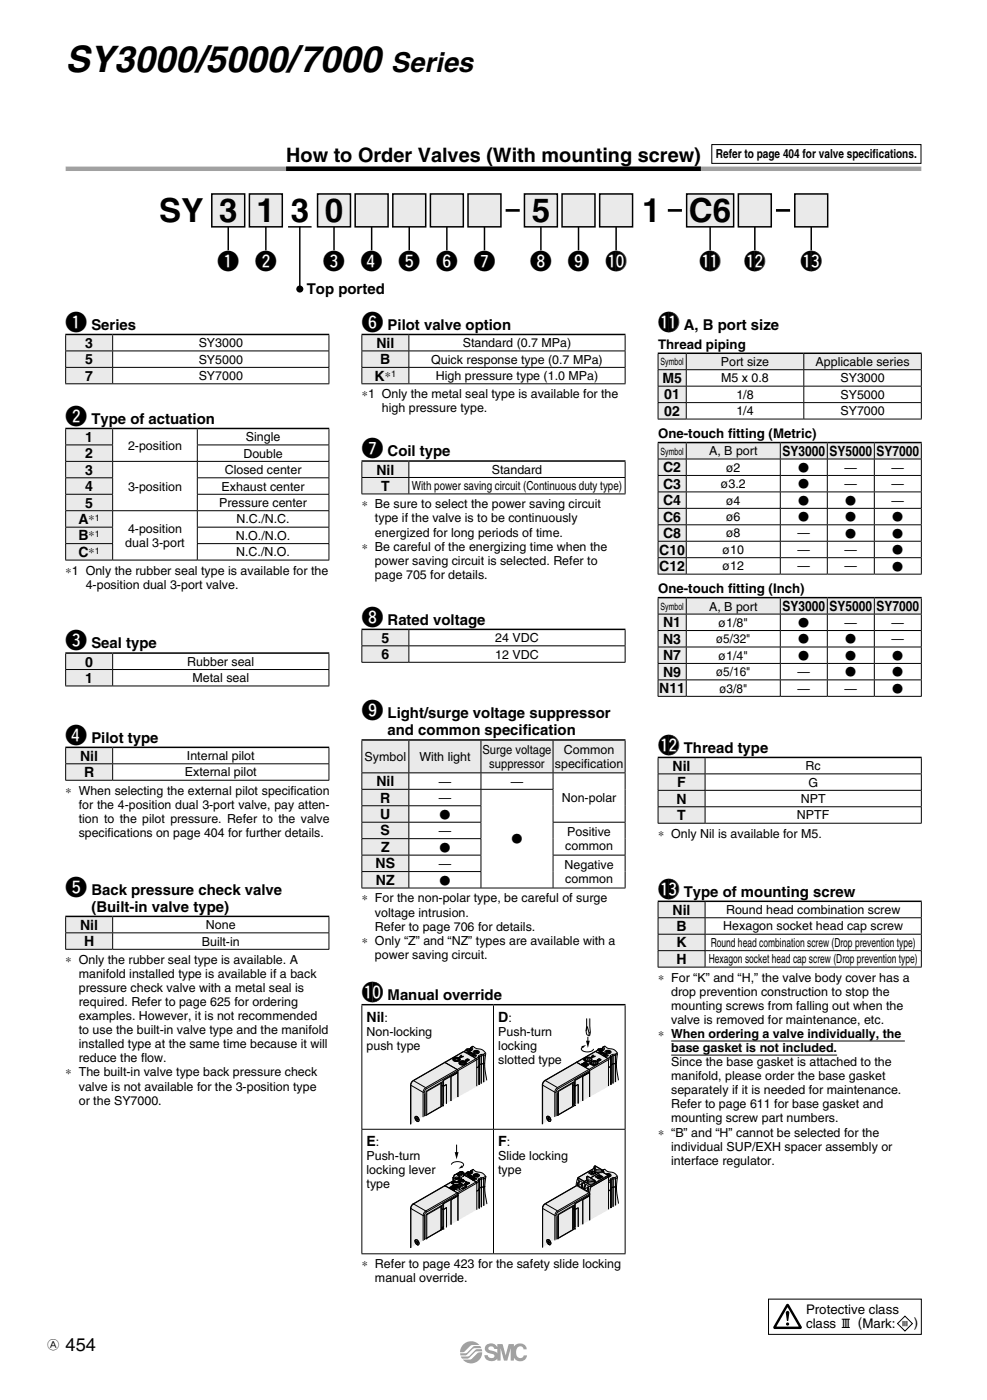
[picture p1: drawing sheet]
<svg xmlns="http://www.w3.org/2000/svg" width="148mm" height="210mm" viewBox="0 0 148 210" stroke-linecap="round" stroke-linejoin="round" font-family="sans-serif">
<defs><g id="words">
<text font-size="5.5" x="9.8" y="10.8">SY3000/5000/7000</text>
<g font-size="5">
<text x="23.9" y="33.3">SY</text>
<text x="32.8" y="33.3">3</text>
<text x="38.5" y="33.3">1</text>
<text x="43.6" y="33.3">3</text>
<text x="48.7" y="33.3">0</text>
<text x="79.8" y="33.3">5</text>
<text x="96.3" y="33.3">1</text>
<text x="103.3" y="33.3">C6</text>
</g>
<text font-size="4.1" x="58.6" y="10.8">Series</text>
<g font-size="3.2">
<text x="32.6" y="40.3">q</text>
<text x="38.2" y="40.3">w</text>
<text x="48.5" y="40.3">e</text>
<text x="54.1" y="40.3">r</text>
<text x="59.8" y="40.3">t</text>
<text x="65.4" y="40.3">y</text>
<text x="71" y="40.3">u</text>
<text x="79.5" y="40.3">i</text>
<text x="85.1" y="40.3">o</text>
<text x="90.8" y="40.3">!0</text>
<text x="104.9" y="40.3">!1 !2</text>
<text x="120" y="40.3">!3</text>
<text x="9.8" y="49.5">q</text>
<text x="54.3" y="49.5">y</text>
<text x="98.7" y="49.5">!1</text>
<text x="9.8" y="63.6">w</text>
<text x="54.3" y="68.5">u</text>
<text x="54.3" y="93.7">i</text>
<text x="9.8" y="97.3">e</text>
<text x="54.3" y="107.8">o</text>
<text x="9.8" y="111.4">r</text>
<text x="98.7" y="112.9">!2</text>
<text x="9.8" y="134.3">t</text>
<text x="98.7" y="134.5">!3</text>
<text x="54.3" y="150">!0</text>
</g>
<text font-size="3" x="42.9" y="24.2">How to Order Valves (With mounting screw)</text>
<text font-size="2.7" x="9.8" y="202.6">454</text>
<g font-size="2.2">
<text x="46" y="44.2">Top ported</text>
<text x="13.7" y="49.5">Series</text>
<text x="58.1" y="49.5">Pilot valve option</text>
<text x="102.5" y="49.5">A, B port size</text>
<text x="13.7" y="63.6">Type of actuation</text>
<text x="58.1" y="68.5">Coil type</text>
<text x="58.1" y="93.7">Rated voltage</text>
<text x="13.7" y="97.3">Seal type</text>
<text x="58.1" y="107.8">Light/surge voltage suppressor</text>
<text x="13.7" y="111.4">Pilot type</text>
<text x="58.1" y="110.3">and common specif</text>
<text x="78.4" y="110.3">ication</text>
<text x="102.5" y="112.9">Thread type</text>
<text x="13.7" y="134.3">Back pressure check valve</text>
<text x="13.7" y="136.8">(Built-in valve type)</text>
<text x="102.5" y="134.5">Type of mounting screw</text>
<text x="58.1" y="150">Manual override</text>
</g>
<g font-size="2.1">
<text x="12.8" y="52.2">3</text>
<text x="56.4" y="52.2">Nil</text>
<text x="12.8" y="54.6">5</text>
<text x="12.8" y="57.1">7</text>
<text x="56.2" y="57.1">K</text>
<text x="57" y="54.6">B</text>
<text x="99.3" y="57.5">M5</text>
<text x="99.6" y="59.9">01</text>
<text x="99.6" y="62.4">02</text>
<text x="12.8" y="66.3">1</text>
<text x="12.8" y="68.7">2</text>
<text x="12.8" y="71.2">3</text>
<text x="56.4" y="71.2">Nil</text>
<text x="99.4" y="70.8">C2</text>
<text x="117.3" y="68.4">SY3000 SY5000 SY7000</text>
<text x="12.8" y="73.7">4</text>
<text x="12.8" y="76.1">5</text>
<text x="57.1" y="73.6">T</text>
<text x="99.4" y="73.3">C3</text>
<text x="99.4" y="75.8">C4</text>
<text x="11.8" y="78.6">A</text>
<text x="11.8" y="81.1">B</text>
<text x="11.8" y="83.5">C</text>
<text x="98.9" y="83.2">C10</text>
<text x="99.4" y="78.2">C6</text>
<text x="99.4" y="80.7">C8</text>
<text x="98.9" y="85.6">C12</text>
<text x="99.4" y="94.1">N1</text>
<text x="117.3" y="91.7">SY3000 SY5000 SY7000</text>
<text x="12.8" y="100">0</text>
<text x="57.2" y="96.4">5</text>
<text x="57.2" y="98.9">6</text>
<text x="99.4" y="96.6">N3</text>
<text x="99.4" y="99">N7</text>
<text x="99.4" y="101.5">N9</text>
<text x="12.8" y="102.4">1</text>
<text x="98.9" y="104">N11</text>
<text x="12" y="114.1">Nil</text>
<text x="12.6" y="116.6">R</text>
<text x="56.4" y="117.9">Nil</text>
<text x="100.8" y="115.6">Nil</text>
<text x="101.6" y="118.1">F</text>
<text x="57" y="120.4">R</text>
<text x="57" y="122.9">U</text>
<text x="57.1" y="125.3">S</text>
<text x="101.4" y="120.5">N</text>
<text x="101.6" y="123">T</text>
<text x="56.3" y="130.3">NS</text>
<text x="57.1" y="127.8">Z</text>
<text x="56.4" y="132.7">NZ</text>
<text x="100.8" y="137.2">Nil</text>
<text x="12" y="139.5">Nil</text>
<text x="12.6" y="141.9">H</text>
<text x="101.4" y="139.7">B</text>
<text x="101.4" y="142.1">K</text>
<text x="101.4" y="144.6">H</text>
<text x="55" y="153.2">Nil</text>
<text x="74.7" y="153.2">D</text>
<text x="55" y="171.9">E</text>
<text x="74.7" y="171.9">F</text>
</g>
<g font-size="2">
<text x="98.7" y="52.3">Thread piping</text>
<text x="98.7" y="65.7">One-touch f</text>
<text x="109.2" y="65.7">itting (Metric)</text>
<text x="98.7" y="88.9">One-touch f</text>
<text x="109.2" y="88.9">itting (Inch)</text>
<text x="120.9" y="197.1">Protective class</text>
<text x="120.9" y="199.2">class # (Mark:</text>
<text x="137.1" y="199.1">)</text>
</g>
<g font-size="1.9">
<text x="107.3" y="23.7">Refer to page 404 for valve specif</text>
<text x="130.9" y="23.7">ications.</text>
<text x="29.8" y="52.1">SY3000</text>
<text x="69.4" y="52.1">Standard (0.7 MPa)</text>
<text x="29.8" y="54.5">SY5000</text>
<text x="29.8" y="57">SY7000</text>
<text x="54.3" y="59.7">*1 Only the metal seal type is available for the</text>
<text x="57.7" y="56.8">*</text>
<text x="64.7" y="54.5">Quick response type (0.7 MPa)</text>
<text x="65.3" y="57">High pressure type (1.0 MPa)</text>
<text x="108.1" y="54.9">Port size</text>
<text x="108.1" y="57.4">M5 x 0.8</text>
<text x="110.4" y="59.8">1/8</text>
<text x="122.3" y="54.9">Applicable series</text>
<text x="126" y="57.4">SY3000</text>
<text x="126" y="59.8">SY5000</text>
<text x="57.3" y="61.9">high pressure type.</text>
<text x="110.4" y="62.3">1/4</text>
<text x="126" y="62.3">SY7000</text>
<text x="19.2" y="67.4">2-position</text>
<text x="33.7" y="71.1">Closed center</text>
<text x="36.5" y="68.6">Double</text>
<text x="36.9" y="66.2">Single</text>
<text x="73.7" y="71.1">Standard</text>
<text x="106.3" y="68.3">A, B port</text>
<text x="108.9" y="70.8">ø2</text>
<text x="119.8" y="70.8">V</text>
<text x="126.6" y="70.8">—</text>
<text x="133.7" y="70.8">—</text>
<text x="19.2" y="73.6">3-position</text>
<text x="32.9" y="76">Pressure center</text>
<text x="33.2" y="73.6">Exhaust center</text>
<text x="54.3" y="76.3">* Be sure to select the power saving circuit</text>
<text x="61.8" y="73.5">With power saving circuit (Continuous duty type)</text>
<text x="108.1" y="73.2">ø3.2</text>
<text x="108.9" y="75.7">ø4</text>
<text x="119.8" y="73.3">V</text>
<text x="119.8" y="75.7">V</text>
<text x="126.6" y="73.2">—</text>
<text x="126.8" y="75.7">V</text>
<text x="133.7" y="73.2">—</text>
<text x="133.7" y="75.7">—</text>
<text x="13.3" y="78.3">*</text>
<text x="13.3" y="80.8">*</text>
<text x="13.3" y="83.2">*</text>
<text x="18.8" y="82">dual 3-port</text>
<text x="19.2" y="79.9">4-position</text>
<text x="35.4" y="81">N.O./N.O.</text>
<text x="35.4" y="83.4">N.C./N.O.</text>
<text x="35.5" y="78.5">N.C./N.C.</text>
<text x="54.3" y="82.6">* Be careful of the energizing time when the</text>
<text x="56.2" y="78.4">type if the valve is to be continuously</text>
<text x="56.2" y="80.5">energized for long periods of time.</text>
<text x="108.3" y="83.1">ø10</text>
<text x="108.9" y="78.2">ø6</text>
<text x="108.9" y="80.6">ø8</text>
<text x="119.6" y="80.6">—</text>
<text x="119.6" y="83.1">—</text>
<text x="119.8" y="78.2">V</text>
<text x="126.6" y="83.1">—</text>
<text x="126.8" y="78.2">V</text>
<text x="126.8" y="80.7">V</text>
<text x="133.9" y="78.2">V</text>
<text x="133.9" y="80.7">V</text>
<text x="133.9" y="83.1">V</text>
<text x="9.8" y="86.2">*1 Only the rubber seal type is available for the</text>
<text x="12.9" y="88.3">4-position dual 3-port valve.</text>
<text x="56.2" y="84.7">power saving circuit is selected. Refer to</text>
<text x="56.2" y="86.8">page 705 for details.</text>
<text x="108.3" y="85.6">ø12</text>
<text x="119.6" y="85.6">—</text>
<text x="126.6" y="85.6">—</text>
<text x="133.9" y="85.6">V</text>
<text x="106.3" y="91.6">A, B port</text>
<text x="107.8" y="94">ø1/8&quot;</text>
<text x="119.8" y="94.1">V</text>
<text x="126.6" y="94">—</text>
<text x="133.7" y="94">—</text>
<text x="28.1" y="99.9">Rubber seal</text>
<text x="74.3" y="96.3">24 VDC</text>
<text x="74.3" y="98.8">12 VDC</text>
<text x="107.4" y="96.5">ø5/32&quot;</text>
<text x="107.4" y="101.4">ø5/16&quot;</text>
<text x="107.8" y="99">ø1/4&quot;</text>
<text x="119.6" y="101.4">—</text>
<text x="119.8" y="99">V</text>
<text x="119.8" y="96.5">V</text>
<text x="126.8" y="99">V</text>
<text x="126.8" y="101.5">V</text>
<text x="126.8" y="96.5">V</text>
<text x="133.7" y="96.5">—</text>
<text x="133.9" y="99">V</text>
<text x="133.9" y="101.5">V</text>
<text x="28.9" y="102.3">Metal seal</text>
<text x="107.9" y="103.9">ø3/8&quot;</text>
<text x="119.6" y="103.9">—</text>
<text x="126.6" y="103.9">—</text>
<text x="133.9" y="103.9">V</text>
<text x="72.3" y="113.1">Surge voltage</text>
<text x="84.6" y="113.1">Common</text>
<text x="9.8" y="119.2">* When selecting the external pilot specif</text>
<text x="27.7" y="116.5">External pilot</text>
<text x="28" y="114">Internal pilot</text>
<text x="43.6" y="119.2">ication</text>
<text x="54.7" y="114.2">Symbol</text>
<text x="62.9" y="114.2">With light</text>
<text x="65.8" y="117.8">—</text>
<text x="73.4" y="115.2">suppressor</text>
<text x="76.6" y="117.8">—</text>
<text x="83.2" y="115.2">specif</text>
<text x="87.6" y="115.2">ication</text>
<text x="120.8" y="115.5">Rc</text>
<text x="121.2" y="118">G</text>
<text x="11.8" y="121.3">for the 4-position dual 3-port valve, pay atten-</text>
<text x="11.8" y="123.4">tion to the pilot pressure. Refer to the valve</text>
<text x="11.8" y="125.5">specif</text>
<text x="16.1" y="125.5">ications on page 404 for further details.</text>
<text x="65.8" y="120.3">—</text>
<text x="65.8" y="125.2">—</text>
<text x="65.9" y="122.8">V</text>
<text x="84.2" y="120.3">Non-polar</text>
<text x="85.1" y="125.4">Positive</text>
<text x="98.7" y="125.7">* Only Nil is available for M5.</text>
<text x="119.5" y="122.9">NPTF</text>
<text x="120.1" y="120.5">NPT</text>
<text x="65.8" y="130.2">—</text>
<text x="65.9" y="127.7">V</text>
<text x="76.7" y="126.5">V</text>
<text x="84.7" y="130.3">Negative</text>
<text x="84.8" y="127.5">common</text>
<text x="54.3" y="135.4">* For the non-polar type, be careful of surge</text>
<text x="56.2" y="137.5">voltage intrusion.</text>
<text x="65.9" y="132.7">V</text>
<text x="84.8" y="132.5">common</text>
<text x="108.9" y="137.1">Round head combination screw</text>
<text x="30.3" y="141.8">Built-in</text>
<text x="30.9" y="139.4">None</text>
<text x="54.3" y="141.7">* Only “Z” and “NZ” types are available with a</text>
<text x="56.2" y="139.6">Refer to page 706 for details.</text>
<text x="56.2" y="143.8">power saving circuit.</text>
<text x="106.6" y="142">Round head combination screw (Drop prevention type)</text>
<text x="108.5" y="139.6">Hexagon socket head cap screw</text>
<text x="9.8" y="144.6">* Only the rubber seal type is available. A</text>
<text x="11.8" y="146.7">manifold installed type is available if a back</text>
<text x="11.8" y="148.8">pressure check valve with a metal seal is</text>
<text x="98.7" y="147.2">* For “K” and “H,” the valve body cover has a</text>
<text x="100.6" y="149.4">drop prevention construction to stop the</text>
<text x="106.3" y="144.5">Hexagon socket head cap screw (Drop prevention type)</text>
<text x="11.8" y="150.9">required. Refer to page 625 for ordering</text>
<text x="11.8" y="153">examples. However, it is not recommended</text>
<text x="11.8" y="155.1">to use the built-in valve type and the manifold</text>
<text x="55" y="155.3">Non-locking</text>
<text x="57.7" y="153.2">:</text>
<text x="74.7" y="155.3">Push-turn</text>
<text x="76.2" y="153.2">:</text>
<text x="98.7" y="155.7">* When ordering a valve individually, the</text>
<text x="100.6" y="151.5">mounting screws from falling out when the</text>
<text x="100.6" y="153.6">valve is removed for maintenance, etc.</text>
<text x="9.8" y="161.5">* The built-in valve type back pressure check</text>
<text x="11.8" y="157.2">installed type at the same time because it will</text>
<text x="11.8" y="159.4">reduce the f</text>
<text x="21.1" y="159.4">low.</text>
<text x="55" y="157.5">push type</text>
<text x="74.7" y="157.5">locking</text>
<text x="74.7" y="159.6">slotted type</text>
<text x="100.6" y="157.8">base gasket is not included.</text>
<text x="100.6" y="159.9">Since the base gasket is attached to the</text>
<text x="11.8" y="163.6">valve is not available for the 3-position type</text>
<text x="11.8" y="165.7">or the SY7000.</text>
<text x="100.6" y="162">manifold, please order the base gasket</text>
<text x="100.6" y="164.1">separately if it is needed for maintenance.</text>
<text x="100.6" y="166.3">Refer to page 611 for base gasket and</text>
<text x="56.4" y="171.9">:</text>
<text x="76" y="171.9">:</text>
<text x="98.7" y="170.5">* “B” and “H” cannot be selected for the</text>
<text x="100.6" y="168.4">mounting screw part numbers.</text>
<text x="100.6" y="172.6">individual SUP/EXH spacer assembly or</text>
<text x="55" y="174">Push-turn</text>
<text x="55" y="176.1">locking lever</text>
<text x="55" y="178.2">type</text>
<text x="74.7" y="174">Slide locking</text>
<text x="74.7" y="176.1">type</text>
<text x="100.6" y="174.7">interface regulator.</text>
<text x="54.3" y="190.2">* Refer to page 423 for the safety slide locking</text>
<text x="56.2" y="192.4">manual override.</text>
</g>
<text font-size="1.7" x="7.1" y="202.4">A</text>
<g font-size="1.5">
<text x="99" y="54.8">Symbol</text>
<text x="99" y="68.2">Symbol</text>
<text x="99" y="91.4">Symbol</text>
</g>
<g font-size="1.4">
<text x="58.6" y="56.6">1</text>
<text x="14.2" y="78.1">1</text>
<text x="14.2" y="80.6">1</text>
<text x="14.2" y="83">1</text>
</g>
</g></defs>
<path d="M61.8 162.2l8-4.6 .2-.3h.3l.3 .1v-.3l.3-.2a1.64 1.64 0 0 0 1.3 .5l.3 .2a.7 .7 0 0 1 .3 .9l-.1 1.7 .3 1.9-.4 .3-9.4 5.2-1.6 1.1v-6z" fill="#e9eaea"/>
<g fill="none" stroke="#000" stroke-width=".15">
<path d="M66.7 159.4l1.9 1M66.7 159.4l-4.8 2.7M68 158.9v.1M68 158.9v.2M68 158.9l.1-.2 .4-.1 .3 .1 .2 .2M68 158.7a.64 .64 0 0 1 1 .3 .63 .63 0 0 1-1.1-.2zM68 158.8v.1M68.1 158.8a.46 .46 0 0 1 .8 .2 .46 .46 0 0 1-.5 .2 .46 .46 0 0 1-.4-.4zM68.2 158.8a.27 .27 0 0 1 .3-.1 .27 .27 0 0 1 .2 .3 .29 .29 0 0 1-.3 .1 .29 .29 0 0 1-.2-.3zM68.2 158.8a.25 .25 0 0 1 .3-.1 .25 .25 0 0 1 .2 .3h-.4l-.1-.1zM68.3 159.1h.3M68.7 159a.21 .21 0 0 0-.2-.2 .21 .21 0 0 0-.2 .2"/>
<path d="M68.7 159h.1M68.9 158.8v.2l-.2 .2h-.5l-.2-.2M68.9 159.5l.1-.2 .4-.1 .3 .1 .2 .2M68.9 159.5v.1M68.9 159.5h.1M68.9 158.5l.1 .1M68.9 158.5l.1 .2M68.9 159.3a.64 .64 0 0 1 1 .2 .63 .63 0 0 1-1.1-.1zM69 158.9v.1M69 158.9l-.1 .2M69 159.3l-.1 .2M69 158.6v.1"/>
<path d="M69 159.3a.46 .46 0 0 1 .8 .2 .46 .46 0 0 1-.5 .2 .46 .46 0 0 1-.3-.4zM69.1 159.3a.3 .3 0 0 1 .4-.1 .3 .3 0 0 1 .1 .4 .31 .31 0 0 1-.3 0 .31 .31 0 0 1-.2-.3zM69.1 158.4v.1M69.1 158.5l-.1 .1M69.1 158.4l-.1 .2M69.1 158.5h.1M69.1 158.4l.1 .1-.2 .1M69.1 159.4a.23 .23 0 0 1 .4-.2 .23 .23 0 0 1 .1 .4h-.4zM69.2 158.3l-.1 .1h.4M69.2 158.3v.1M69.2 158.3l-.3 .2M69.3 159.6h.2"/>
<path d="M69.5 158.4l-.5 .2M69.5 158.4l-.5 .3M69.5 157.7h.1M69.6 157.7l-7.6 4.4M69.6 157.7l1.8 1.1M69.6 159.5a.2 .2 0 0 0-.2-.1 .2 .2 0 0 0-.2 .2M69.6 159.5v.1M69.8 159v.1M69.8 159.3l.1 .2M69.8 157.6l-.3 .1M69.8 157.6h.1M69.8 159.1l.2 .1"/>
<path d="M69.8 159.1h.1M69.8 157.6l-3.1 1.8M69.9 159.5h.1M69.9 159.5l-.1 .1M69.9 157.6h.1M69.9 157.6h-.1M69.9 159.5l-.2 .2h-.3h-.4l-.1-.2M69.9 157.9h.1M70 157.5h-.1M70 159.2h.1M70 159l-.1 .1M70 159l.1 .1h-.2"/>
<path d="M70 159h.1M70 159l.1 .1M70 157.4l-.1 .2M70 157.5l.2 .1M70 157.5l-.1 .1M70.1 157.4h-.1M70.1 157.4v.1M70.1 157.5h.1M70.1 157.5l.1 .1M70.1 157.3v.1M70.1 157.3l-.1 .1M70.1 157.3l-.1 .1-.2 .2"/>
<path d="M70.1 157.4h.1M70.2 158.9l-.2 .1M70.2 158.9h-.2M70.2 158.9l.1 .1h-.3M70.2 158.9h.1M70.2 158.9v.1M70.2 157.6v.1M70.3 158h.1M70.3 157.3h-.2M70.3 157.3v.2M70.3 157.3h.1M70.3 157.3l.4 .2"/>
<path d="M70.3 157.3l.2 .1M70.3 157.3v.1M70.3 157.4h.1M70.3 157.4v.1M70.3 157.5h.1M70.3 157.7l-.4 .2M70.3 157.7l1.2 .6-.4 .3M70.4 157.8l-.3 .2 .6-.1h-.1M70.4 157.8h.1M70.4 157.8v.1M70.4 157.5v.1M70.4 157.6h.1"/>
<path d="M70.4 157.9h.1M70.4 157.9l.1 .1M70.4 159l-.4 .2M70.4 159l-.3-.2-.3 .2M70.4 157.4v.1M70.4 157.5h.1M70.4 158h-.1M70.4 158h.1M70.5 157.4h-.1M70.5 157.4l.1 .1h-.1M70.5 157.5h-.1M70.5 157.5l-.1 .1"/>
<path d="M70.6 157.2h.1M70.6 157.2v.3M70.6 157.2v.2M70.6 157.9h.1M70.6 157.9l-.1 .1M70.6 157.9v.1M70.6 158.3l.1 .1 .3-.1M70.6 158.3h.1M70.6 157.2l.1 .2-.1 .2-.4 .1-.3-.1M70.6 157.1l.3-.2a1.77 1.77 0 0 0 1.3 .5l.1 .1a.95 .95 0 0 1 .4 1.3v1.4l.3 1.9M70.6 157.1v.1M70.6 157.1h.1"/>
<path d="M70.7 158.3v.1M70.7 158.3h.1M70.7 157.1a.36 .36 0 0 1 .1 .4 .36 .36 0 0 1-.4 .2l-.6-.1M70.7 157.1h-.1M70.8 158.1l-.2 .2M70.8 158.1v.1M70.8 158l.6 .4M70.8 158l-.4 .2M70.8 158.4l.1 .1M70.8 158.4h.1M70.9 158.2l-.2 .1M70.9 158.2h.1"/>
<path d="M70.9 158.2v.1M70.9 158.2l-.1 .1M70.9 158.5h.1M70.9 158.4v.1M70.9 158.4h.1M71 158.4v.1M71 158.4h.1M71 158.5h.1M71 156.9l-.3 .2M71 158.1l-.1 .1h.1M71 158.1h-.2M71 158.1l-.1 .1"/>
<path d="M71 158.3h-.3M71 158.3h.1M71 157.7a.49 .49 0 0 1 .5-.2 .49 .49 0 0 1 .3 .4 .49 .49 0 0 1-.5 .2 .49 .49 0 0 1-.3-.4zM71 158.2v.1M71.1 158.6h.1M71.1 158.4l-.1 .1M71.2 157.7h-.1M71.2 157.7l.2 .1M71.2 157.7v.1M71.2 157.7v.2M71.2 157.7l-.2 .2M71.2 157.9l.1 .1"/>
<path d="M71.2 157.7h.1M71.2 157.7h.4l.3 .2M71.2 158.3l-.2 .1h.1M71.2 158.3l-.4 .1M71.2 158.3l-.2 .1M71.2 157.8v.1M71.2 157.8v.2M71.2 158h.1M71.3 157.7h.1M71.4 157.7h.1M71.4 157.7v.1M71.4 158.8l.1 .1"/>
<path d="M71.4 158.8l-2.8 1.6M71.4 158.8l.1 .2M71.4 157.8h.1M71.5 157.8h-.1M71.5 157.7v.1M71.5 159l-7.6 4.3M71.5 159v3.9M71.5 157.7h.1M71.5 157.7h-.2M71.5 158h-.2M71.5 158l.1 .1M71.6 157.7h.1"/>
<path d="M71.6 157.7h-.1M71.6 157.8h.1M71.6 157.7v.3M71.6 157.8h-.1M71.6 157.8l.1 .1M71.6 157.9v.1M71.6 158h.1M71.7 157.7v.2M71.7 157.7l-.1 .1M71.7 157.9l.1 .1M71.7 158.6l.1 .1M71.7 158.6l-.3 .2"/>
<path d="M71.7 158.6l.1 .2M71.7 158.4l.2 .1M71.7 158.4v.2M71.8 158.8l-.3 .1M71.8 160l-.3 .2M71.8 160h.1M71.8 158.7v.1M71.8 158.7v4M71.9 158.5v4.2M71.9 158.5l-.1 .2M71.9 158.5h.1M72.1 158.2l-.4 .2"/>
<path d="M72.1 158.2v.2M72.1 158.2l.1 .2M72.1 159.6l-.2 .2-.1 .2M72.1 158.4l-.2 .1M72.2 159.6h.1M72.2 158.4h-.1M72.2 158.4l-.1 4.1M72.5 158.1l-.4 .1M72.5 158.1v.2M72.5 158.3v4M72.5 158.3l-.3 .1M72.5 158.3h.1"/>
<path d="M72.7 159.5l-.5 .1M72.8 158l-.3 .1M72.8 158.2l-.3 .1M61.6 162.7v.1M61.6 162.7v6M61.6 162.8l1.8 1M61.6 162.8v5.8M61.9 162.1h.1M61.9 162.1l-.2 .3-.1 .3M62 162.1l-.2 .3-.2 .4M62 162.1l1.8 1.1M62.3 167.5a.5 .5 0 0 1 .5 .7"/>
<path d="M62.3 167.5a.5 .5 0 0 0 .5 .7M62.3 167.5l-.1 .2M62.3 167.8v-.1l.4 .2M62.3 167.8l.2 .1M62.4 167.7l-.1 .1M62.5 167.5h.1M62.5 167.5l.3 .5M62.5 167.5a.35 .35 0 0 0-.3 .3 .35 .35 0 0 0 .3 .4h.2l.1-.2M62.5 168.2h.3M62.6 167.8l-.1 .1M62.6 167.6v.5l-.1-.2M62.6 168v.1"/>
<path d="M62.6 167.6h-.1l.1 .1M62.8 167.9v.1M63.4 163.8h.2M63.4 163.8v3.8M63.6 163.8v3.7M63.8 167.3v.1M63.8 163.2l-.3 .3-.1 .3M63.8 163.2l.1 .1M63.9 163.3l-.3 .5M64 163.6v.1M64 163.7l-.1 .1M64 163.7v3.5"/>
<path d="M64 167.2l-.1 .1M64 163.6l-.1 .3-.1 3.4M66.1 162.4v.1M66.1 162.5l.1-.2v3.5l-.1 .2M66.1 162.5v3.5M66.1 166l-2.1 1.2M66.1 162.5l-2.1 1.2M66.2 165.6l.2 .2M66.2 165.7l.2 .1M66.4 165.6h.1M66.4 162.2l-2.4 1.4M66.4 165.8h.1"/>
<path d="M66.4 165.8l-2.6 1.6M66.4 165.6v.2M66.5 162v.1M66.5 162.1h-.1M66.5 162.1v3.5M66.5 165.6h-.1M66.9 162.7h.1M66.9 162.7l-.4 .2-.3-.1M66.9 162.7v2.8M67.6 161.5v3.7M67.7 161.5h-.1M67.7 161.4l-.1 .1"/>
<path d="M68.6 160.4l-4.8 2.8M68.6 160.4l.1 .2v4M68.6 160.8l-2.1 1.3M68.7 160.8l-2.3 1.3v3.5M68.7 160.9l-1 .6"/>
</g>
<g fill="#e9eaea">
<path d="M81.6 162.2l8-4.6 .1-.3h.3l.3 .1v-.3l.4-.2a1.64 1.64 0 0 0 1.3 .5l.2 .2a.69 .69 0 0 1 .3 .9v1.7l.2 1.8-.4 .4-9.4 5.2-1.6 1v-5.9z"/>
<path d="M88 152.8h.4l.1 2-.1 .5-.1 .1-.3-.2-.1-.5z"/>
</g>
<g fill="none" stroke="#000" stroke-width=".15">
<path d="M86.4 159.3l.1 .1M86.4 159.3l-4.7 2.8M86.5 159.4l1.8 1M86.5 159.4l-4.7 2.7M87.2 159.6h.1M87.2 159.6v.1M87.3 159.7h.1M87.3 159.6h.1M87.3 159.6l-.1 .1M87.4 159.7v.1M87.4 159.8h.1M87.4 159.7h.1"/>
<path d="M87.4 157l-.2 .3a1.14 1.14 0 0 0 1.8 0M87.4 159.5l-.2 .1M87.4 159.5l-.1 .1M87.4 159.5h.1M87.5 159.8h.1M87.5 159.7h.1M87.5 159.6h.1M87.5 159.4v.1M87.5 159.4h.1M87.5 159.7v.1M87.5 159.6l-.2 .1M87.5 159a.69 .69 0 0 0 .8 .3"/>
<path d="M87.5 158.9a.72 .72 0 0 0 .8 .4M87.5 158.9v.1M87.6 159.6l-.1 .1M87.6 159.6h-.1M87.6 159.7h.1M87.6 159.8h-.1M87.6 159.8h.1M87.6 159.8v.1M87.6 159.6h.1M87.6 159.6v.1M87.6 159.7v.1M87.6 159.5h.1"/>
<path d="M87.6 158.8a.47 .47 0 0 0 .7 .4M87.6 158.8h.1M87.6 158.8l-.2 .2 .1-.1M87.6 159.9h.1M87.7 159.7h.1M87.7 159.9h.1M87.7 159.7l-.1 .1M87.7 159.6h.1M87.7 159.5h.1M87.7 159.8h-.1M87.7 159.8h.1M87.7 158.9v.1"/>
<path d="M87.7 159.3l-.2 .2M87.7 159.3h.1M87.7 159.3l-.1 .2M87.7 159.5v.1M87.7 158.9l.1-.2 .3-.1v.4M87.7 158.9l.1 .2M87.7 159.9v.1M87.7 158.7a.64 .64 0 0 1 1.1 .2 .63 .63 0 0 1-1.1-.1zM87.7 160h.1M87.7 159.7v.1M87.7 159.8v.1M87.8 159.8h-.1"/>
<path d="M87.8 159.5h-.1M87.8 160h.1M87.8 159.7h.1M87.8 159.5h.1M87.8 159.6h.1M87.8 159.7l-.1 .1M87.8 159.7v.1M87.8 159.8h.1M87.8 159.5l-.1 .1M87.8 159.9h.1M87.8 159.9v.1M87.8 159.3h.1"/>
<path d="M87.8 159.3l-.1 .2M87.8 159.3l-.3 .1M87.8 159.9h-.1M87.8 158.8l-.1 .1M87.8 159.4v.1M87.8 159.4h.1M87.9 159.7v.1M87.9 159.8h-.1M87.9 159.4h-.1M87.9 159.5h.1M87.9 159.8h.1M87.9 159.9h.1"/>
<path d="M87.9 159.6h.1M87.9 159.6h-.1M87.9 159.5h-.1M87.9 159.5l-.1 .1M87.9 159.4h.1M87.9 159.9l-.1 .1M87.9 154.7l.1 .5 .3 .2M87.9 154.7l.2-.7 .2 .9M87.9 159.7h.1M87.9 159.4l-.3 .1M87.9 159.4l-.2 .1M87.9 159.4v.1"/>
<path d="M87.9 159.6v.1M87.9 159.5v.1M87.9 159.9v.1M88 159.4h-.1M88 159.5h-.1M88 152.8l-.1 1.9M88 159.7h.1M88 159.5h.1M88 159.9h.1M88 159.5l-.1 .1M88 159.6h-.1M88 159.6h.1"/>
<path d="M88 159.7l.2 .1M88 159.8h.1M88 159.6l-.1 .1M88.1 159.5h-.1M88.1 159.9l-.2 .1M88.1 159.6h-.1M88.1 159.9h.1M88.1 159.5h.1M88.1 159.7h-.1M88.1 159.6h.1M88.1 159.6l-.1 .1M88.1 159.7h.1"/>
<path d="M88.1 159.5v.1M88.1 159.1a.28 .28 0 0 1-.3-.3 .28 .28 0 0 1 .4-.2 .28 .28 0 0 1 .4 .2 .28 .28 0 0 1-.3 .3M88.1 158.8l-.1 .1 .1 .1v.2M88.1 158.7h.2M88.2 155.5v.8M88.2 159.6h.1M88.2 159.6h-.1M88.2 159.5h-.1M88.2 159.5h.1M88.2 159.5v.1M88.2 159.8h.1M88.3 159.2v.1"/>
<path d="M88.3 158.8l.1 .1-.1 .1v.2M88.3 154.9v.5M88.4 159.6l-.3 .1M88.4 159.6v.1M88.4 159.6l-.2 .2M88.4 152.8l.1 2M88.5 159.5a.69 .69 0 0 0 .7 .3M88.5 159.5a.72 .72 0 0 0 .7 .3M88.5 159.5h.1M88.5 159.5h-.1M88.5 154.8l-.1 .5-.1 .1M88.5 154.8l-.2 .1"/>
<path d="M88.5 159.3a.47 .47 0 0 0 .7 .5M88.5 159.3h.1M88.5 159.3l-.1 .2M88.6 158.8l.1 .2-.3 .2h-.4l-.3-.2M88.6 159.5h.1M88.6 158.5l.1 .1M88.6 159.2a.64 .64 0 0 1 1.1 .3 .63 .63 0 0 1-1.1-.1zM88.7 158.9l-.1-.2-.3-.1 .1 .4M88.7 158.9v.1M88.7 158.9l-.1 .2M88.7 158.6h.1M88.9 158.4l.1 .1h-.2"/>
<path d="M88.9 158.4v.1M88.9 158.4h.1M88.9 158.4l-.1 .1M88.9 159.2l-.3 .3M89 158.3l-.1 .1M89 158.3l-.1 .1h.4M89 158.3l-.4 .2M89.1 159.2h.1M89.1 159.2a.25 .25 0 0 0-.4 .2 .25 .25 0 0 0 .4 .2M89.1 159.2l-.1 .3M89.1 159.3l-.2 .1 .2 .1v.2M89.1 159.2l-.3 .1-.2 .2"/>
<path d="M89.2 159.8h.1M89.2 159.2a.25 .25 0 0 1 .3 .2 .25 .25 0 0 1-.3 .2M89.2 159.2l.1 .3M89.2 159.3l.1 .1-.1 .1v.2M89.2 159.2l.3 .1 .1 .2M89.3 158.4l-.6 .2M89.3 157.7l-2.9 1.6M89.3 157.7l1.8 1.1M89.3 157.7l-2.8 1.7M89.4 159.2l.2 .3M89.5 159l.1 .1M89.6 157.5l-.3 .2"/>
<path d="M89.6 157.5h.1M89.6 157.5v.1M89.6 159.1l.1 .1M89.6 159.1h.1M89.6 157.6l-.3 .1M89.6 159.5h.1M89.6 159h.3l-.2 .1zM89.6 159.5l-.1 .1-.4 .1h-.3l-.2-.2M89.7 157.9l.4-.2zM89.7 158.9l.2-.1 .2 .1M89.7 158.9h.1M89.7 158.9l-.2 .1"/>
<path d="M89.7 157.5h.1M89.7 159.2h.1M89.8 159h-.2M89.8 159h.1M89.8 159v.1M89.8 157.4l-.1 .1M89.8 157.5l.2 .1M89.8 157.5h-.1M89.8 157.4v.1M89.8 157.4h.1M89.9 157.5h-.1M89.9 157.5l.1 .1"/>
<path d="M89.9 157.3l-.1 .1M89.9 157.3h-.2l-.1 .3M89.9 157.3v.1M89.9 157.4h-.1M89.9 157.4v.1M89.9 158.9h-.1M89.9 158.9h.1h-.2M89.9 158.9h.1M89.9 158.9l.1 .1M90 157.6h.1M90 158h.1M90 157.3h-.1"/>
<path d="M90 157.3l.1 .2M90 157.3l.4 .2M90 157.3h.1M90.1 157.3h.1M90.1 157.3l.1 .1M90.1 157.3v.1M90.1 157.3v.2M90.1 157.5h.1M90.1 157.7l1.2 .6-.5 .3M90.1 157.7h.1M90.1 157.8l-.2 .2 .5-.1h-.1M90.1 157.8h.1"/>
<path d="M90.1 157.5v.1M90.1 157.6h.1M90.1 157.8v.1M90.1 157.8l.1 .1M90.1 157.9h.1M90.1 158.9l-.4 .3M90.1 157.4v.1M90.2 157.5h-.1M90.2 157.9l-.2 .1M90.2 157.4h-.1M90.2 157.4l.1 .1h-.1M90.2 157.5l-.1 .1"/>
<path d="M90.2 157.5h.1M90.2 157.9h.1M90.3 157.2h.1M90.3 157.2v.3M90.3 157.2l.1 .2M90.3 157.9h.1M90.3 157.9h-.1M90.3 158.3h.1M90.4 157.2l.1 .2-.2 .2-.7-.1M90.4 157.1l.3-.2a1.76 1.76 0 0 0 1.3 .5l.1 .1a.95 .95 0 0 1 .4 1.3v1.4l.2 1.8M90.4 157.1l-.1 .1M90.4 157.1h.1"/>
<path d="M90.4 157.1v.1M90.4 158.3h.1M90.5 158.3h.1M90.5 157.1h-.1M90.5 157.1a.36 .36 0 0 1 .1 .4 .36 .36 0 0 1-.5 .2l-.5-.1M90.5 158.1l-.2 .2M90.5 158.1v.1M90.5 158l-.4 .2M90.5 158l.7 .4M90.6 158.4h.1M90.6 158.4v.1M90.6 158.2h.1"/>
<path d="M90.6 158.2h.1l-.2 .1M90.6 158.2l-.1 .1M90.6 158.5h.1M90.7 158.4l-.1 .1M90.7 158.4h-.1M90.7 158.5h.1M90.7 158.4h.1M90.7 158.4v.1M90.7 156.9l-.2 .2M90.7 158.1v.1h.1M90.7 158.1h-.2M90.7 158.1v.1"/>
<path d="M90.7 158.3h.1M90.7 158.3h-.3M90.7 158.4l.1 .1M90.8 158.4h.1M90.8 158.5h.1M90.8 158.2l-.1 .1M90.8 158.6h.1M90.8 158.4v.1M90.9 157.7h.1M90.9 157.7l.2 .1M90.9 157.7v.2M90.9 157.7l-.2 .2a.45 .45 0 0 1 .5-.4 .45 .45 0 0 1 .4 .4l-.5 .2-.4-.2"/>
<path d="M90.9 157.7l.1 .1M90.9 157.9l.1 .1M90.9 157.6v.1M90.9 157.6l.1 .1M90.9 157.6h.5l.2 .3M91 158.3l-.4 .1M91 158.3l-.2 .1M91 158.3l-.3 .1h.1M91 157.8l-.1 .1M91 157.8v.2M91 157.7h.1M91 157.9v.1"/>
<path d="M91.1 157.7v.1M91.1 158.8l-2.8 1.6M91.1 158.8l.1 .2M91.2 157.8h-.1M91.2 157.7h-.1M91.2 157.7v.1M91.2 159l-2.8 1.6M91.2 159v3.9M91.3 157.7h-.1M91.3 157.7h-.3M91.3 157.9h-.3M91.3 157.9l.1 .1"/>
<path d="M91.3 157.6v.1M91.3 157.6v.3M91.3 157.6l.1 .1M91.3 157.9h.1M91.3 157.8h-.1M91.4 157.7v.2M91.4 157.7l-.1 .1 .1 .1M91.4 157.9l.1 .1M91.5 158.6l.1 .1M91.5 158.6l-.4 .2h.1M91.5 158.4l.1 .1M91.5 158.4v.2"/>
<path d="M91.6 158.7l-.4 .2M91.6 158.7h.1M91.6 158.7v4M91.6 159.7v.2l-.4 .2M91.6 158.5v.2M91.6 159.7h.1M91.6 158.5h.1M91.6 158.5v4.2M91.9 158.2v.1M91.9 158.2l-.4 .2M91.9 158.2v.2M91.9 158.4l-.3 .1"/>
<path d="M91.9 158.3h.1M91.9 158.3v4.2M92.2 158.1l-.3 .1M92.2 158.1l.1 .2M92.3 158.3v4M92.3 158.3h-.4M92.3 158.3h.1M92.4 159.5l-.8 .2M92.6 157.9l-.4 .2M92.6 158.2l-.3 .1M81.3 162.7l.1 .1M81.3 162.7v5.9"/>
<path d="M81.4 162.8l1.8 1M81.4 162.8v5.8M81.7 162.1l-.3 .3-.1 .3M81.7 162.1h.1M81.8 162.1l-.3 .2-.1 .5M81.8 162.1l1.8 1M82.1 167.4a.5 .5 0 0 1 .4 .8M82.1 167.4a.5 .5 0 0 0 .4 .8M82.1 167.4l-.1 .2M82.1 167.8v-.1l.4 .2M82.1 167.8h.1M82.1 167.7v.1"/>
<path d="M82.3 167.5h.1M82.3 167.5l.3 .5M82.3 167.5h-.1a.35 .35 0 0 0-.2 .3 .35 .35 0 0 0 .2 .3l.3 .1 .1-.2M82.3 168.2h.2M82.3 167.7l-.1-.1 .1 .5-.1-.3M82.3 167.8h-.1M82.3 168h.1M82.3 167.9h.2v.1zM82.6 167.9v.1M83.2 163.8h.2M83.2 163.8v3.8M83.4 163.8v3.6"/>
<path d="M83.6 167.3h.1M83.6 163.1l-.3 .3-.1 .4M83.6 163.1l.1 .2M83.7 163.3l-.3 .5M83.7 163.6v.1M83.7 167.2h-.1M83.7 163.7l-.1 .1M83.7 163.7v3.5M85.8 162.4l.1 .1M85.9 162.5l.1-.2v3.5l-.1 .2M85.9 162.5v3.5M85.9 166l-2.2 1.2"/>
<path d="M85.9 162.5l-2.2 1.2M86 162.8l.3 .1M86 165.7l.2 .1M86 165.5l.1 .3M86.1 165.6h.2M86.1 165.6h.1M86.2 162l2.2-1.2-2.1 1.3M86.2 162.2l-2.6 1.5v3.6M86.2 162l-.1 3.6M86.2 165.8h.1M86.2 165.8l-2.6 1.5M86.2 165.6v.2"/>
<path d="M86.2 162l.1 .1M86.3 162.1v3.5M86.3 165.6h-.1M86.3 162.1h-.1M86.7 162.7h.1M86.7 162.7l-.4 .2M86.7 162.7v2.8M87.4 161.4v3.7M87.4 161.4v.1M87.9 160h-.1M88.3 160.4l-4.7 2.7M88.3 160.4l.1 .2"/>
<path d="M88.4 160.6l-4.7 2.7M88.4 160.6v3.9M88.4 160.9l-1 .5"/>
</g>
<path d="M87.2 156.9l.7-.2-.5 .6zM87.9 156.1h.5l-.2 1.1z" fill="#000"/>
<path d="M61.8 180.7l6.2-3.6-.1-.4 .2-.4 .9-.5 .3-.1 .2 .2 .1 .3 .5-.4 .5 .1v-.3l.4-.2 .3 .3a1.71 1.71 0 0 1 1.6 .8 9 9 0 0 0 .1 4.1l-11.4 6.5v-5.9z" fill="#e9eaea"/>
<g fill="none" stroke="#000" stroke-width=".15">
<path d="M66.7 177.9h.1M66.7 177.9l-4.8 2.7M66.7 177.9l1.9 1M66.7 177.9l-4.7 2.7M67.4 178.1h.1M67.4 178.1l.1 .1M67.5 178.2h.1M67.6 178.1l-.1 .1M67.6 178.1h.1M67.6 178.2h.1M67.6 178.2v.1M67.6 178.3h.1"/>
<path d="M67.7 178.3h.1M67.7 180h-.1M67.7 178.2h.1M67.7 178.2v.1M67.7 179.9l-.1 .1M67.7 177.5h.1M67.7 174.7a1.14 1.14 0 0 1 1.8 0l-.2 .3M67.7 178l-.3 .1M67.7 178h.1M67.7 178l-.2 .2M67.7 178l-.1 .1M67.7 177.9l.1 .1"/>
<path d="M67.8 178.2h.1M67.8 178.3h-.1M67.8 178.1h-.1M67.8 178.1h.1M67.8 178.3h.1M67.8 178.3v.1M67.8 178h.1M67.8 178.4h.1M67.8 178.1l-.2 .1M67.8 178.1h-.2M67.8 177.5h-.1M67.8 177.5h.1"/>
<path d="M67.8 177.5l.7 .3zM67.8 178.1v.1M67.8 178.2v.1M67.8 178.1l.1 .1M67.9 178.3l-.1 .1M67.9 178h.1M67.9 178.1h.1M67.9 178.1v.1M67.9 177.3l-.2 .2M67.9 178.2h.1M67.9 178.4h.1M67.9 178.3h-.1"/>
<path d="M67.9 177.2l-.1 .2a.61 .61 0 0 0 .7 .3M67.9 176.7l.1 .3M67.9 176.7h.1M67.9 176.6v.1M67.9 178.3h.1M67.9 177.9l-.1 .1M68 178.2h.1M68 178.2h-.1M68 178.2l-.1 .1M68 177h.1M68 176.7l.2 .2M68 176.7v.4"/>
<path d="M68 178.3h-.1M68 178.4h-.1M68 177.8h.1M68 177.8l-.1 .2M68 178v.1M68 178.1h.1M68 177.1v.4M68 177.1v.1M68 177.1l-1.3 .8M68 177.1h.1M68 177.1l.2 .1M68 177.5l.2 .2h.4"/>
<path d="M68 178.4v.1M68 178.3h.1M68 178h.1M68 178.5h.1M68 178.4h.1M68 176.6v.1M68 178.3l-.1 .1M68 177.3v.2M68 176.6l.3 .2M68 178.2v.1M68 176.6h-.1M68 178.2l.1 .1"/>
<path d="M68 177.8l-.3 .1M68 177.2l.2 .1M68 178.3v.1M68.1 178.5h.1M68.1 178.4h-.1M68.1 178.3h.1M68.1 178l-.1 .1M68.1 178.2h.1M68.1 178h-.1M68.1 178h.1M68.1 177.2l-.2 .1a.46 .46 0 0 0 .6 .4M68.1 178.3l-.1 .1"/>
<path d="M68.1 178.4h.1M68.1 178.1h.1M68.1 178.3v.1M68.1 177.2l.3 .2 .5-.2M68.1 177.1v.1M68.1 178.2v.1M68.1 176.3l-.2 .3M68.1 178.1v.1M68.1 176.3h.1M68.1 178.4v.1M68.1 177.9h.1M68.1 177.9l-.2 .1"/>
<path d="M68.1 178v.1M68.2 178h.1M68.2 178.4h-.1M68.2 178.4h.1M68.2 178.2h.1M68.2 177.9h.1M68.2 178h-.1M68.2 177.9v.1M68.2 177.2v.1M68.2 176.9v.3M68.2 178.1h-.1M68.2 178l-.1 .1"/>
<path d="M68.2 178l.2 .1M68.2 178v.3l.2 .1M68.2 178.1v.1M68.3 178.4h.1M68.3 177.3h.4M68.3 178.4h-.1M68.3 176.8l-.1 .1M68.3 176.7v-.1h.1h.3l-.1 .1M68.3 176.7h.3M68.3 178.4l-.2 .1M68.3 177.2h.3M68.3 176.9h.3"/>
<path d="M68.3 176.8l.2-.1 .1 .1M68.3 178.1l.2 .1v.3l-.2-.1M68.3 178.1v.3M68.3 177.8l-.1 .2M68.3 177.8h.1l-.1 .1 .1 .1M68.3 176.8h.3M68.4 178l-.1 .1M68.4 178l.1 .1M68.4 177.9l.1 .1M68.4 177.9l.2 .1M68.5 171.7v1.3M68.5 178h.1"/>
<path d="M68.5 177.8v.1M68.5 177.8l-.1 .1M68.5 177.9l.6-.4 .1 .1-.6 .3zM68.5 178.1v.1M68.5 176.2h.1M68.5 178.2h.3M68.5 178.5h.3M68.6 178.9l-4.8 2.7M68.6 176.2l.1 .1zM68.6 176.1h.1M68.6 176.1l-.1 .1M68.6 178h.1"/>
<path d="M68.6 178.1h.2M68.6 178.9l.1 .2M68.6 178.1h.1M68.6 176.1v.1M68.6 176.1l.6-.3h.1l-.6 .4zM68.6 177.9v.1M68.6 179.3h.1M68.7 176.8v.1M68.7 177.9v.1M68.7 179.1l2.8-1.6v3.9M68.7 179.3l-2.3 1.3v.1l-2.4 1.4v.1M68.7 179.1l-4.9 2.9-.2 .3v3.7"/>
<path d="M68.7 179.1v4M68.7 179.4l-1 .5M68.7 179.3l-2.2 1.3M68.7 177.2v.1M68.7 176.3h.1M68.7 176.2h.1M68.8 176.2h.1M68.8 177.1h.1M68.8 176.5l-.1 .2M68.8 176.3h.1M68.8 176.5l.1 .1M68.8 177.2h.1"/>
<path d="M68.8 176.8h-.2M68.8 177.1v-.3l-.1 .1v.3M68.8 177.1l-.1 .1M68.8 177.1l.1 .1M68.9 176.6v.1M68.9 177.2l-.2 .1M68.9 176.3l-.1 .1 .1 .2M68.9 177.3l.1 .1M68.9 177.3v.2M68.9 177l-.1 .1M68.9 177h.1M68.9 176.7v.3"/>
<path d="M68.9 176.7l-.1 .1M68.9 177.4v.1M68.9 177v.2M68.9 177l.1 .2M68.9 177.1h.1M68.9 177.5h.1M69 176.5l-.1 .1M69 177.1h.1M69 177.2a.57 .57 0 0 1-1 0l-1.3 .7M69 177.2h.1M69 175.8h.1M69 175.8h.3"/>
<path d="M69 175.8l-.9 .5M69 177.5l-.7 .3M69 177.3l.1 .1-.2 .1M69 177.3v.1M69 177.2l-.1 .1M69 175.8l-.8 .5-.2 .3M69.1 177.5h.1M69.1 177.5l-.6 .3M69.1 175.8h.2M69.1 176.9l.1 .1M69.1 176.9h.1M69.1 176.9l-.1 .1"/>
<path d="M69.1 176.9l.1 .1h-.2M69.1 177.2v.1M69.1 177.5l.2 .1M69.2 175.8h.1M69.2 175.8l-.6 .3M69.2 177.1h.1M69.2 177.1h.4M69.2 177.1h-.2M69.2 177.1l-.1 .1M69.2 177.1l.4 .1-.2 .1h-.2zM69.2 176.8l-.1 .1h.4M69.2 176.8v.1"/>
<path d="M69.2 176.8l-.3 .2M69.2 177.3l.2-.1 .1 .1M69.2 177.6l.1 .1M69.2 175.8l.3 .1M69.3 177.1h.2M69.3 177.6v.1M69.3 177.6h-.1M69.3 178.3h.1zM69.3 177.7l-.6 .3 .6-.3M69.3 177.7h.1M69.3 175.8l.1 .1M69.3 175.8l.2 .1"/>
<path d="M69.3 175.8h.1M69.4 175.9l-.6 .4M69.4 175.9v.1M69.4 175.9h.1M69.4 175.8l.1 .2h-.1M69.5 175.9h-.1M69.5 175.9l.1 .1M69.5 176.9l-.5 .2M69.5 176.9l-.2 .1M69.5 176.1v-.1l-.6 .4v.1M69.5 176.1v.3l-.6 .3M69.5 176.1l-.6 .4v.1"/>
<path d="M69.6 177.1l.2 .2M69.6 177.1l.3 .2M69.6 177.1h-.1M69.6 176l-.1 .2M69.6 176v.3l-.1 .1M69.7 177.6l-.9 .5 .1 .1M69.7 177.6l.1 .1M69.7 177.6v.1M69.7 177.7v.3M69.7 177.7l-.8 .5v.3l.8-.5M69.8 177.7h-.1M69.8 178h-.1"/>
<path d="M69.8 177.7v.3M69.8 177.7l.1 .3-.1 .1-.5 .1 .1 .1M69.8 176.1l-.2 .1M69.8 176.1h.1M69.8 177.3l-.1 .3M69.8 177.3h.1M69.9 177.9l-.1 .2-.5 .1M69.9 176.1l-.3 .1 1.8 1.1M69.9 176.1h.1M69.9 177.7v.3M69.9 177.3h-.1M69.9 177.3h.1"/>
<path d="M69.9 177.7h.1M69.9 176.4l.5-.2 1.1 .6-.4 .3M69.9 176.4h.1M69.9 177.6l.1 .1M69.9 177.3l-.1 .4M69.9 177.6l-.1 .4M69.9 177.3v.1M69.9 177.6h.1M69.9 177.3v.3M69.9 177.5h.1M70 177.4h.1M70 177.4h-.1"/>
<path d="M70 176h.1l.1 .1M70 176h.1M70 177.7h.1M70.1 177.6l-.1-.1h.1l-.2 .1M70.1 175.9h-.2l.1 .1M70.1 176l.1 .1M70.1 175.8h.1M70.1 175.8l-.3 .3M70.1 175.8l.1 .1M70.2 175.9h-.1M70.2 175.9l-.1 .1v-.1M70.2 177.4h-.2l.3 .1"/>
<path d="M70.2 177.4h-.2M70.2 175.8l-.2 .1M70.2 177.3l-.2 .1M70.2 177.3l.2 .1M70.3 176.5h.1M70.3 175.8h-.2M70.3 175.8v.2M70.3 175.8h.1M70.3 175.8l.4 .2M70.3 175.8l.1 .1M70.3 176h.1M70.4 176.3l-.2 .2 .5-.1h-.1"/>
<path d="M70.4 176.3h.1M70.4 176.3v.1M70.4 176.3l-.2 .2M70.4 176v.1M70.4 176v.2M70.4 176.1h.1M70.4 176.4h.1M70.4 177.4l-.4 .3M70.4 175.9h.2M70.4 175.9v.1M70.4 176h.1M70.4 176.4l-.1 .1"/>
<path d="M70.4 176.5h-.1M70.4 176.4v.1M70.5 176l-.2 .1M70.6 175.9v.1M70.6 175.9v.1h-.2M70.6 175.7l.2 .2-.2 .2h-.4h-.3M70.6 175.7h.1M70.6 175.7v.2M70.6 176.4h.1M70.6 176.4h-.1M70.6 176.8l.1 .1M70.6 176.8h.1"/>
<path d="M70.6 175.6l.4-.2a1.77 1.77 0 0 0 1.2 .5l.1 .1a.95 .95 0 0 1 .4 1.3v1.4l.3 1.9M70.6 175.6v.1M70.6 175.6h.1M70.7 175.6l-.1 .1M70.7 176.8v.1M70.7 175.5l.2 .3a.7 .7 0 0 1-.9 .3M70.7 176.8h.1M70.7 175.6h.1M70.7 175.6h-.1M70.8 176.6l-.2 .2M70.8 176.6v.1M70.8 176.5l-.4 .2"/>
<path d="M70.8 176.5l.6 .4M70.8 176.9l.1 .1M70.8 176.9h.1M70.9 176.7l-.2 .1M70.9 176.7l-.1 .1M70.9 176.7h.1M70.9 176.9h.1M70.9 177h.1M70.9 176.9v.1M71 176.9v.1M71 176.9h.1M71 177h.1"/>
<path d="M71 175.4l-.3 .2M71 176.6l-.1 .1h.1M71 176.6h-.2M71 176.6v.1M71 176.8h-.3M71 176.8h.1M71 176.8l-.3 .1M71 176.2a.59 .59 0 0 1 .9 .1 .54 .54 0 0 1-.9 0zM71 176.7v.1M71.1 176.2l-.1 .2M71.1 177.1h.1M71.1 176.9l-.1 .1"/>
<path d="M71.2 176.2h-.1M71.2 176.2l.2 .1M71.2 176.2h.2M71.2 176.2l-.2 .1M71.2 176.2l.4-.1 .3 .3M71.2 176.2v.2M71.2 176.8l-.4 .1M71.2 176.8l-.2 .1M71.2 176.8l-.2 .1h.1M71.2 176.3h.1M71.2 176.3v.2M71.2 176.3l-.1 .1 .6 .1"/>
<path d="M71.4 176.2v.1M71.4 177.3l-2.8 1.6M71.4 177.3l.1 .1M71.5 176.3h-.1M71.5 176.2h-.1M71.5 176.2v.1M71.5 176.2h-.2M71.5 176.5h-.2M71.5 176.5h.1M71.6 176.2h-.1M71.6 176.3h.1M71.6 176.2v.2"/>
<path d="M71.6 176.3h-.1M71.6 176.2h.1l-.1 .1M71.6 176.3l.2 .2M71.7 177.1l-.3 .2M71.7 177.1l.1 .1M71.7 176.9v.2M71.8 176.9l.1 .1M71.8 177.3l.1-.3-.1 4.2M71.8 177.2l-.3 .2-.1-.1M71.8 177.2v4M71.9 177v4.2M71.9 178.2l-.1 .3-.3 .2"/>
<path d="M72.1 176.7l-.4 .2M72.1 176.7l.1 .1M72.2 176.9v4.1M72.2 176.9l-.3 .1M72.2 176.9h.1M72.5 176.7v.1M72.5 176.7l.1 .1M72.5 178.1h-.3l-.3 .1M72.5 176.8v4M72.5 176.8l-.3 .1M72.5 178.1h.1M72.5 176.8h.1"/>
<path d="M72.7 178h-.1M72.8 176.4l-.3 .2-.4 .1M72.8 176.7l-.2 .1v4M61.6 181.2v.1M61.6 181.2v5.9M61.6 181.3l1.8 1M61.6 181.3v5.8M61.9 180.6h.1M61.9 180.6l-.2 .3-.1 .3M62 180.6l-.3 .3-.1 .4M62 180.6l1.8 1M62.3 186a.5 .5 0 0 1 .4 .7"/>
<path d="M62.3 186a.5 .5 0 0 0 .4 .7M62.3 186l-.1 .2M62.3 186.3v-.1l.2 .1M62.3 186.3l.2 .1M62.4 186.2l.1 .2M62.4 186.2h.1M62.4 186.2l-.1 .1M62.5 186.3v-.2l.1 .5-.1-.2M62.5 186h.1M62.5 186a.35 .35 0 0 0-.3 .3 .35 .35 0 0 0 .3 .4h.2l.1-.2M62.5 186l.3 .5M62.5 186.7h.3"/>
<path d="M62.6 186.6h.1M62.6 186.2l-.1 .1M62.6 186.3l.1 .1M62.6 186.4h.1v.1zM62.8 186.4v.1M63.4 182.3v3.8M63.5 182.4h.1M63.8 181.7l-.2 .2-.2 .4M63.9 185.8h.1M63.9 182.4v3.4M63.9 181.7v.1M64 182.1l-.1 .2"/>
<path d="M66 181l.2-.2v3.5l-.2 .2M66.1 180.9v.1M66.1 181v3.5l-2.1 1.2v-3.5M66.1 181l-2.1 1.2M66.2 184.1l.2 .1M66.2 184.2l.2 .1M66.2 181.3l.2 .1M66.4 180.7l.1 3.4M66.4 184.2v.1M66.4 184.1h.1M66.4 181.4h.1M66.4 184.3h.1"/>
<path d="M66.4 184.3l-2.5 1.5M66.5 184.1v.2M66.5 180.5h.1M66.5 180.6h-.1M66.5 180.6v3.5M66.5 184.1h.1M66.9 181.2h.1M66.9 181.2l.1 2.8M66.9 181.2l-.4 .2M67.6 180v3.7"/>
</g>
<path d="M68.2 172.8h.6l-.3 1.1zM69.2 174.8l.2 .3-.7 .2z" fill="#000"/>
<path d="M81.6 180.7l4.8-2.8 .2-1.2 2.5-1.5v-.3h.2l1.1 .6 .3-.1a1.77 1.77 0 0 0 1.3 .5l.2 .2a.69 .69 0 0 1 .3 .9v1.7l.3 1.8-.4 .4-9.5 5.2-1.6 1v-5.9z" fill="#e9eaea"/>
<g fill="none" stroke="#000" stroke-width=".15">
<path d="M86.4 177.7l.8 .5M86.4 177.7v.2M86.5 177.9l-4.8 2.7M86.5 177.9l-4.7 2.7M86.5 177.9l1.8 1M86.5 176.9l.3 .1v.2M86.5 176.9l-.1 .8M86.6 176.9h-.1M86.6 177.7l.1 .1M86.6 176.7v.2v-.2M86.6 176.7h.1M86.6 177.6v.1"/>
<path d="M86.6 177.6h.1M86.6 177.6l.1 .2M86.6 176.7l2 1.1M86.7 177.4l-.1 .3M86.7 176.6l-.1 .1M86.7 176.6h.1M86.7 177.4h.1M86.7 177.4h-.1M86.7 176.6l1.9 1.2M86.7 177.8h.1M86.7 177.4l-.1 .2M86.8 177.8h.1"/>
<path d="M86.8 177.2v.2h-.1M86.8 177.2v.3l-.1-.1M86.9 177.2l-.1 .6M87 177.1l-.1 .1M87 177.1l.3 .2-.1 .7M87.2 178h.1M87.2 178l.1 .1M87.2 178.2h.1M87.3 177.5l-.5 .3M87.3 178.2h.1M87.3 178.1h.1M87.3 177.8v.1"/>
<path d="M87.3 177.8h.1M87.3 178.2l.2 .1M87.3 178.1v.1M87.3 178.1l-.1 .1M87.3 177.9v.2M87.3 177.8v.3M87.4 177.8l-.1 .1M87.4 179.9v.1M87.5 178.3h.1M87.5 178.3l.1 .1M87.6 178.4l.8 .4M87.6 178.3h.1"/>
<path d="M87.6 178.3h-.1M87.6 177.5h.1M87.6 177.9l-.1 .4M87.6 177.9h.1M87.6 178.3v.1M87.6 177.2v.3M87.6 178v.3M87.6 177.9v.3M87.6 177.9v.1M87.7 177.2l-.1 .1M87.7 177.8v-.2l-.3-.2-.1 .4M87.7 177.8l-.1 .1"/>
<path d="M87.7 177.8l-.1 .2M87.8 177.7l-.1 .6M87.9 177.7l.3 .2-.1 .7h.1M87.9 177.7h-.1M87.9 176.8h.1M87.9 176.6v.2M87.9 176.6h.1M87.9 176.6l.2 .5M87.9 176.8l.2 .5M88 177l-.3 .2M88 176.5l-.1 .1M88.1 177.3l.1 .1"/>
<path d="M88.1 177.1l.1 .1M88.1 177.1v.2M88.1 176.4h.1M88.1 176.4v.1M88.1 176.4l-.1 .1M88.1 176.5l-.2 .1M88.1 176.5h-.1M88.1 176.5l.1 .5M88.1 176.5l1 .5M88.1 176.5h.1M88.2 176.4l-.1 .1M88.2 176.4l1 .7"/>
<path d="M88.2 178.6h.1M88.2 178.1l-.5 .2M88.2 178.4h.1l-.1 .3h-.1h.1M88.2 178.4h.1M88.2 177h.1M88.2 177l-.1 .1M88.2 177.4l.9 .1M88.2 177.2v.2M88.2 177.2l.9 .1M88.2 177v.2M88.2 177l.9 .1M88.2 175.9l.6-.3 .6 .3-.6 .4z"/>
<path d="M88.3 178.4l-.1 .2M88.3 178.4h.1M88.3 178.9l-4.7 2.7M88.3 178.9l.1 .2-4.7 2.7M88.3 177.9l.2 .1M88.3 177.9l-.1 .5M88.4 179.3l-2.1 1.3M88.4 179.2l-4.7 3-.1 3.6M88.4 178.8v4.2M88.4 179.4l-1 .5M88.5 176.1h.1M88.6 177.8l-.1 .2"/>
<path d="M88.6 177.8h.1M88.7 177.8l-.3 1M88.8 175.9l-.1 .2M88.8 175.9l.1 .1-.2 .1M88.8 175.9l.1 .1M88.8 175.9h.1M88.8 175.9l-.2 .2M88.8 175.9h.4M88.8 175.7l-.5 .3M88.8 175.7l.6 .3M88.8 175.6v.1M88.9 175.8l-.1 .1"/>
<path d="M88.9 175.8l-.4 .3M89.1 175.3l-2.4 1.3M89.1 175.3h.1M89.1 175h.1M89.1 175v.3M89.1 175l.1 .5M89.1 175.3l.1 .5M89.1 177.1l.1 .1M89.1 177.1v.2M89.1 177.3v.2M89.1 177.5h.1M89.1 177.5l-.5 .3"/>
<path d="M89.1 177l.1 .2M89.1 177v.1M89.1 177l.1 .1M89.1 174.9v.1M89.2 177.2l-.1 .1M89.2 177.2v.3M89.2 177.5h-.1M89.2 175.5l.1 .1M89.2 175.8l.1 .1M89.2 175.5v.3M89.2 174.9h.1M89.2 174.9h-.1"/>
<path d="M89.2 177.1l.1 .1M89.2 175.9l-.6 .2M89.2 174.9l.1 .5M89.2 174.9l-.1 .1M89.2 177.2h.1M89.2 176.5l.6-.3 .6 .3-.6 .4zM89.2 174.9l1 .6M89.2 177.4v.1M89.3 177.2h-.1M89.3 177.2l-.1 .2M89.3 174.9h-.1M89.3 174.9l1 .6"/>
<path d="M89.3 175.4h.1M89.3 175.4l-.1 .1M89.3 175.9h.6M89.3 175.6v.3M89.3 175.6l.9 .1M89.4 175.4l-.1 .2M89.4 175.4l.8 .1M89.6 176.6v.1M89.6 176.7l.2 .1M89.6 176.7h.1M89.7 176.5l.2-.1 .3 .1M89.7 176.5h.1"/>
<path d="M89.7 176.5l-.1 .1M89.8 176.8h.1M89.8 176.6h-.2M89.8 176.6h.1l-.1 .1-.2-.1M89.8 176.6l.1 .1M89.8 176.6h.1M89.8 176.2h.1M89.8 176.2l-.5 .4M89.8 176.2l.6 .4M89.9 175.9h.1M89.9 175.9h.3M89.9 175.9l-1.3 .8"/>
<path d="M90 175.9l-1.4 .8M90 176.5h-.2M90 176.4l-.2 .1M90 176.4l.1 .1-.1 .1-.2-.1M90 176.5h.1M90 176.4v.1M90.2 175.5v.2M90.2 175.5l.1 .2M90.2 176.5l-.4 .3M90.2 175.7v.2M90.2 175.5l.2 .1M90.2 175.5h.1"/>
<path d="M90.3 175.9h-.1M90.3 175.7h-.1M90.3 175.7v.2M90.3 175.5l.1 .1M90.4 175.8l-.1 .1M90.4 175.6v.2M90.4 175.6l-.1 .1M90.4 175.8l.8 .5M90.4 175.6l.3-.2a1.76 1.76 0 0 0 1.3 .5l.1 .1a.95 .95 0 0 1 .4 1.3v1.4l.3 1.8M90.4 175.6h.1M90.4 175.6l.2 .2-.1 .1M90.4 175.7l.1 .2"/>
<path d="M90.9 176.1a.42 .42 0 0 1 .4-.1 .42 .42 0 0 1 .3 .4l-.4 .2M91 176.1h.1M91 176.1h.4l.2 .3M91 176.1v.1M91 176.2h.1M91.1 176.2v.1M91.2 176.3l-2 1.1M91.2 176.3v.1M91.2 176.3h.1M91.2 176.5l-2.7 1.5M91.2 176.4l-2.5 1.4M91.2 176.5h.1"/>
<path d="M91.2 176.4h.1M91.2 176.2h-.1M91.2 176.2v.3M91.2 176.5l-2.6 1.6-.3-.2M91.2 176.5v4.9M91.3 176.2h-.1M91.3 176.2h-.3M91.3 176.4l-.1 .1M91.3 176.4l.1 .1M91.3 176.1l.1 .1M91.3 176.1v.1M91.3 176.2l.1 .1"/>
<path d="M91.3 176.2l-.1 .1M91.3 176.4h.1M91.3 176.3v.1M91.3 176.3l.1 .1M91.3 176.4l.2 .1M91.4 176.2v.2M91.4 176.2l-.1 .1M91.4 176.4l.1 .1M91.5 177.1l.1 .1M91.5 177.1l-.3 .1M91.5 176.9l.1 .1M91.5 176.9v.2"/>
<path d="M91.6 177.2l-.4 .2M91.6 178.5l-.3 .1M91.6 178.5h.1M91.6 177.2h.1M91.6 177.2v4M91.6 177v4.2M91.6 177v.2M91.6 177h.1M91.9 176.6l-.4 .3M91.9 176.6v.2M91.9 176.8v4.2M91.9 176.8l-.3 .2"/>
<path d="M91.9 176.8h.1M92.2 176.6h-.3M92.2 176.6l.1 .2M92.3 176.8v4M92.3 176.8h-.4M92.3 176.8h.1M92.4 178l-.5 .1-.3 .1v.2M92.6 176.4l-.4 .2M92.6 176.7l-.3 .1M81.3 181.2l.1 .1M81.3 181.2v5.9M81.4 181.3l1.8 1"/>
<path d="M81.4 181.3v5.8M81.7 180.6h.1M81.7 180.6l-.3 .3-.1 .3M81.8 180.6l-.3 .3-.1 .4M81.8 180.6l1.8 1M82 186a.44 .44 0 0 1 .5 .2 .44 .44 0 0 1-.1 .5l-.3-.3zM82.1 185.9l-.1 .2M82.1 186.3v-.1l.4 .2M82.1 186.3h.2M82.2 186.2l-.1 .1M82.2 186.2h.1M82.3 186h.1"/>
<path d="M82.3 186h-.1a.35 .35 0 0 0-.2 .3 .35 .35 0 0 0 .2 .3l.3 .1 .1-.2M82.3 186l.3 .5M82.3 186.7h.2M82.3 186.1v.5v-.3M82.3 186.5h.1M82.3 186.3h.1M82.3 186.1v.1M82.4 186.4l.1 .1v-.1M82.6 186.4v.1M83.2 182.3h.2M83.2 182.3v3.8M83.4 182.3v3.6"/>
<path d="M83.6 185.8h.1M83.6 181.6l-.3 .3-.1 .4M83.6 181.6l.1 .2M83.7 181.8l-.3 .5M83.7 182.1v.1M83.7 185.7h-.1M83.7 182.2h-.1M83.7 182.2v3.5M85.9 180.9v.1M85.9 181v3.5M85.9 184.5l-2.1 1.2M85.9 181l-2.1 1.2"/>
<path d="M86 180.8h.1M86 184.2l.2 .1M86 180.8l-.1 .2M86 180.8v3.5l-.1 .2M86 184l.1 .1M86.1 184.1l.1 .2M86.2 184.1h.1M86.2 180.7v3.4M86.2 184.3h.1M86.2 184.3l-2.6 1.5M86.2 184.1v.2M86.3 180.5v.1"/>
<path d="M86.3 180.6v3.5M86.3 184.1h-.1M86.3 180.6h-.1M86.6 181.2h.1M86.7 181.2l-.5 .2-.2-.1M86.7 181.2v2.8M87.4 180v3.6"/>
</g>
<path d="M9.8 25.3h128.4" fill="none" stroke="#9fa0a0" stroke-width=".67" stroke-linecap="butt"/>
<path d="M42.9 25.3h62.2" fill="none" stroke="#000" stroke-width=".67" stroke-linecap="butt"/>
<path d="M31.8 29.1h4.9v4.9h-4.9z" fill="#e9eaea"/>
<path d="M31.8 29.1h4.9v4.9h-4.9z" fill="none" stroke="#000" stroke-width=".22"/>
<path d="M37.4 29.1h4.9v4.9h-4.9z" fill="#e9eaea"/>
<path d="M37.4 29.1h4.9v4.9h-4.9z" fill="none" stroke="#000" stroke-width=".22"/>
<path d="M78.6 29.1h5v4.9h-5z" fill="#e9eaea"/>
<path d="M78.6 29.1h5v4.9h-5z" fill="none" stroke="#000" stroke-width=".22"/>
<path d="M103 29.1h7v4.9h-7z" fill="#e9eaea"/>
<path d="M103 29.1h7v4.9h-7z" fill="none" stroke="#000" stroke-width=".22"/>
<path d="M110.7 29.1h5v4.9h-5z" fill="#e9eaea"/>
<path d="M110.7 29.1h5v4.9h-5z" fill="none" stroke="#000" stroke-width=".22"/>
<path d="M47.6 29.1h5v4.9h-5z" fill="#e9eaea"/>
<path d="M47.6 29.1h5v4.9h-5z" fill="none" stroke="#000" stroke-width=".22"/>
<path d="M53.3 29.1h4.9v4.9h-4.9z" fill="#e9eaea"/>
<path d="M53.3 29.1h4.9v4.9h-4.9z" fill="none" stroke="#000" stroke-width=".22"/>
<path d="M58.9 29.1h4.9v4.9h-4.9z" fill="#e9eaea"/>
<path d="M58.9 29.1h4.9v4.9h-4.9z" fill="none" stroke="#000" stroke-width=".22"/>
<path d="M64.5 29.1h5v4.9h-5z" fill="#e9eaea"/>
<path d="M64.5 29.1h5v4.9h-5z" fill="none" stroke="#000" stroke-width=".22"/>
<path d="M70.2 29.1h4.9v4.9h-4.9z" fill="#e9eaea"/>
<path d="M70.2 29.1h4.9v4.9h-4.9z" fill="none" stroke="#000" stroke-width=".22"/>
<path d="M84.3 29.1h4.9v4.9h-4.9z" fill="#e9eaea"/>
<path d="M84.3 29.1h4.9v4.9h-4.9z" fill="none" stroke="#000" stroke-width=".22"/>
<path d="M89.9 29.1h5v4.9h-5z" fill="#e9eaea"/>
<path d="M89.9 29.1h5v4.9h-5z" fill="none" stroke="#000" stroke-width=".22"/>
<path d="M75.8 31.6h2.1" fill="none" stroke="#000" stroke-width=".4"/>
<path d="M119.2 29.1h4.9v4.9h-4.9z" fill="#e9eaea"/>
<g fill="none" stroke="#000" stroke-width=".22">
<path d="M34.2 34v3.6M39.9 34v3.6M43.2 34h3.5M45 34v9.4M50.1 34v3.6M55.7 34v3.6M61.4 34v3.6M67 34v3.6M72.6 34v3.6M81.1 34v3.6M86.7 34v3.6M92.4 34v3.6"/>
<path d="M106.5 34v3.6M113.2 34v3.6M119.2 29.1h4.9v4.9h-4.9zM121.6 34v3.6"/>
</g>
<path d="M100.1 31.6h2.2M116.4 31.6h2.1" fill="none" stroke="#000" stroke-width=".4"/>
<g fill="#000">
<path d="M118 195.6l.3 .1 1.9 3.3v.3h-4.2v-.3z"/>
<circle cx="45" cy="43.4" r=".53"/>
</g>
<path d="M100.6 156.2h35.1M100.6 158.3h24.9M115.2 194.9h23v5.3h-23z" fill="none" stroke="#000" stroke-width=".15"/>
<path d="M118 196.1h.1l1.6 2.9h-3.3z" fill="#fff"/>
<g fill="#000">
<path d="M117.9 196.8a.27 .27 0 0 1 .3-.2 .27 .27 0 0 1 .2 .3l-.2 1.2-.1 .1-.1-.1z"/>
<circle cx="118.1" cy="198.6" r=".24"/>
</g>
<path d="M135.4 198.1v.8M135.7 197.4l1.1 1.1-1.1 1.2-1.1-1.2zM135.7 198.1v.8M136 198.1v.8" fill="none" stroke="#000" stroke-width=".15"/>
<path d="M9.8 50.2h7.1v2.4h-7.1zM9.8 52.6h7.1v2.5h-7.1zM9.8 55.1h7.1v2.5h-7.1z" fill="#e9eaea"/>
<path d="M9.8 52.6h39.6M9.8 55.1h39.6M9.8 57.6h39.6M9.8 50.3v2.3M9.8 52.7v2.4M9.8 55.2v2.3M16.9 50.3v2.3M16.9 52.7v2.4M16.9 55.2v2.3M49.3 50.3v2.3M49.3 52.7v2.4M49.3 55.2v2.3" fill="none" stroke="#000" stroke-width=".15"/>
<path d="M9.8 50.2h39.6" fill="none" stroke="#000" stroke-width=".22"/>
<path d="M9.8 64.3h7.1v2.4h-7.1zM9.8 66.7h7.1v2.5h-7.1zM9.8 69.2h7.1v2.5h-7.1zM9.8 71.7h7.1v2.4h-7.1zM9.8 74.1h7.1v2.5h-7.1zM9.8 76.6h7.1v2.5h-7.1zM9.8 79.1h7.1v2.4h-7.1zM9.8 81.5h7.1v2.5h-7.1z" fill="#e9eaea"/>
<g fill="none" stroke="#000" stroke-width=".15">
<path d="M9.8 66.7h7.1M9.8 69.2h39.6M9.8 71.7h7.1M9.8 74.1h7.1M9.8 76.6h39.6M9.8 79.1h7.1M9.8 64.4v2.3M9.8 66.8v2.4M9.8 69.3v2.3M9.8 71.7v2.4M9.8 74.2v2.4M9.8 76.7v2.3"/>
<path d="M9.8 79.1v2.4M16.9 64.4v2.3M16.9 66.8v2.4M16.9 69.3v2.3M16.9 71.7v2.4M16.9 74.2v2.4M16.9 76.7v2.3M16.9 79.1v2.4M29.5 66.7h19.9M29.5 71.7h19.9M29.5 74.1h19.9M29.5 79.1h19.9"/>
<path d="M29.6 64.4v2.3M29.6 66.8v2.4M29.6 69.3v2.3M29.6 71.7v2.4M29.6 74.2v2.4M29.6 76.7v2.3M29.6 79.1v2.4M49.3 64.4v2.3M49.3 66.8v2.4M49.3 69.3v2.3M49.3 71.7v2.4M49.3 74.2v2.4"/>
<path d="M49.3 76.7v2.3M49.3 79.1v2.4M9.8 81.5h7.1M9.8 84h39.6M9.8 81.6v2.4M16.9 81.6v2.4M29.5 81.5h19.9M29.6 81.6v2.4M49.3 81.6v2.4"/>
</g>
<path d="M9.8 64.3h39.6" fill="none" stroke="#000" stroke-width=".22"/>
<path d="M9.8 98h7.1v2.4h-7.1zM9.8 100.4h7.1v2.5h-7.1z" fill="#e9eaea"/>
<path d="M9.8 98.1v2.3M16.9 98.1v2.3M49.3 98.1v2.3M9.8 100.4h39.6M9.8 102.9h39.6M9.8 100.5v2.3M16.9 100.5v2.3M49.3 100.5v2.3" fill="none" stroke="#000" stroke-width=".15"/>
<path d="M9.8 98h39.6" fill="none" stroke="#000" stroke-width=".22"/>
<path d="M9.8 137.5h7.1v2.4h-7.1zM9.8 139.9h7.1v2.5h-7.1z" fill="#e9eaea"/>
<path d="M9.8 139.9h39.6M9.8 137.6v2.3M9.8 140v2.3M16.9 137.6v2.3M16.9 140v2.3M49.3 137.6v2.3M49.3 140v2.3M9.8 142.4h39.6" fill="none" stroke="#000" stroke-width=".15"/>
<path d="M9.8 137.5h39.6" fill="none" stroke="#000" stroke-width=".22"/>
<path d="M54.3 50.2h7v2.4h-7zM54.3 52.6h7v2.5h-7zM54.3 55.1h7v2.5h-7z" fill="#e9eaea"/>
<path d="M54.2 52.6h39.6M54.2 55.1h39.6M54.2 57.6h39.6M54.3 50.3v2.3M54.3 52.7v2.4M54.3 55.2v2.3M61.3 50.3v2.3M61.3 52.7v2.4M61.3 55.2v2.3M93.7 50.3v2.3M93.7 52.7v2.4M93.7 55.2v2.3" fill="none" stroke="#000" stroke-width=".15"/>
<path d="M54.2 50.2h39.6" fill="none" stroke="#000" stroke-width=".22"/>
<path d="M54.3 69.2h7v2.4h-7zM54.3 71.6h7v2.5h-7z" fill="#e9eaea"/>
<path d="M54.2 71.6h39.6M54.2 74.1h39.6M54.3 69.3v2.3M54.3 71.7v2.3M61.3 69.3v2.3M61.3 71.7v2.3M93.7 69.3v2.3M93.7 71.7v2.3" fill="none" stroke="#000" stroke-width=".15"/>
<path d="M54.2 69.2h39.6" fill="none" stroke="#000" stroke-width=".22"/>
<path d="M54.3 94.4h7v2.5h-7zM54.3 96.9h7v2.4h-7z" fill="#e9eaea"/>
<path d="M54.2 96.9h39.6M54.2 99.3h39.6M54.3 94.5v2.3M54.3 96.9v2.4M61.3 94.5v2.3M61.3 96.9v2.4M93.7 94.5v2.3M93.7 96.9v2.4" fill="none" stroke="#000" stroke-width=".15"/>
<path d="M54.2 94.4h39.6" fill="none" stroke="#000" stroke-width=".22"/>
<path d="M54.3 111h7v4.9h-7zM61.3 111h10.8v4.9h-10.8zM72.1 111h10.8v4.9h-10.8zM82.9 111h10.8v4.9h-10.8zM54.3 115.9h7v2.5h-7zM54.3 118.4h7v2.5h-7zM54.3 120.9h7v2.4h-7zM54.3 123.3h7v2.5h-7zM54.3 125.8h7v2.5h-7zM54.3 128.3h7v2.4h-7zM54.3 130.7h7v2.5h-7z" fill="#e9eaea"/>
<g fill="none" stroke="#000" stroke-width=".15">
<path d="M54.2 115.9h39.6M54.2 118.4h28.8M54.3 111.1v4.8M54.3 116v2.3M54.3 118.4v2.4M61.3 111.1v4.8M61.3 116v2.3M61.3 118.4v2.4M72.1 111.1v4.8M72.1 116v2.3M72.1 118.4v2.4M82.9 111.1v4.8"/>
<path d="M82.9 116v2.3M82.9 118.4v4.9M93.7 111.1v4.8M93.7 116v7.3M54.2 120.9h18M54.2 123.3h18M54.2 125.8h18M54.2 128.3h18M54.2 130.7h18M54.2 133.2h39.6M54.3 120.9v2.4M54.3 123.4v2.4"/>
<path d="M54.3 125.8v2.4M54.3 128.3v2.4M54.3 130.8v2.4M61.3 120.9v2.4M61.3 123.4v2.4M61.3 125.8v2.4M61.3 128.3v2.4M61.3 130.8v2.4M72.1 120.9v2.4M72.1 123.4v2.4M72.1 125.8v2.4M72.1 128.3v2.4"/>
<path d="M72.1 130.8v2.4M82.9 123.3h10.9M82.9 128.3h10.9M82.9 123.4v4.8M82.9 128.3v4.9M93.7 123.4v4.8M93.7 128.3v4.9M54.3 150.8v18.5M74 150.8v18.5M93.7 150.8v18.5M54.2 169.4h39.6M54.3 169.4v18.6"/>
<path d="M74 169.4v18.6M93.7 169.4v18.6M54.2 188.1h39.6"/>
</g>
<path d="M54.2 111h39.6M54.2 150.7h39.6" fill="none" stroke="#000" stroke-width=".22"/>
<path d="M98.7 53h4.2v2.5h-4.2zM102.9 53h17.6v2.5h-17.6zM120.5 53h17.7v2.5h-17.7zM98.7 55.5h4.2v2.4h-4.2zM98.7 57.9h4.2v2.5h-4.2zM98.7 60.4h4.2v2.5h-4.2z" fill="#e9eaea"/>
<g fill="none" stroke="#000" stroke-width=".15">
<path d="M98.6 55.5h39.6M98.6 57.9h39.6M98.7 53.1v2.3M98.7 55.5v2.4M98.7 58v2.3M102.9 53.1v2.3M102.9 55.5v2.4M102.9 58v2.3M120.5 53.1v2.3M120.5 55.5v2.4M120.5 58v2.3M138.2 53.1v2.3"/>
<path d="M138.2 55.5v2.4M138.2 58v2.3M98.6 60.4h39.6M98.6 62.9h39.6M98.7 60.4v2.4M102.9 60.4v2.4M120.5 60.4v2.4M138.2 60.4v2.4"/>
</g>
<path d="M98.6 53h39.6" fill="none" stroke="#000" stroke-width=".22"/>
<path d="M98.7 66.4h4.2v2.5h-4.2zM102.9 66.4h14.1v2.5h-14.1zM117 66.4h7.1v2.5h-7.1zM124.1 66.4h7v2.5h-7zM131.1 66.4h7.1v2.5h-7.1zM98.7 68.9h4.2v2.4h-4.2zM98.7 71.3h4.2v2.5h-4.2zM98.7 73.8h4.2v2.5h-4.2zM98.7 76.3h4.2v2.4h-4.2zM98.7 78.7h4.2v2.5h-4.2zM98.7 81.2h4.2v2.5h-4.2zM98.7 83.7h4.2v2.4h-4.2z" fill="#e9eaea"/>
<g fill="none" stroke="#000" stroke-width=".15">
<path d="M98.6 68.9h39.6M98.6 71.3h39.6M98.6 73.8h39.6M98.6 76.3h39.6M98.6 78.7h39.6M98.7 66.5v2.3M98.7 68.9v2.4M98.7 71.4v2.3M98.7 73.8v2.4M98.7 76.3v2.4M98.7 78.8v2.3M102.9 66.5v2.3"/>
<path d="M102.9 68.9v2.4M102.9 71.4v2.3M102.9 73.8v2.4M102.9 76.3v2.4M102.9 78.8v2.3M117 66.5v2.3M117 68.9v2.4M117 71.4v2.3M117 73.8v2.4M117 76.3v2.4M117 78.8v2.3M124.1 66.5v2.3"/>
<path d="M124.1 68.9v2.4M124.1 71.4v2.3M124.1 73.8v2.4M124.1 76.3v2.4M124.1 78.8v2.3M131.1 66.5v2.3M131.1 68.9v2.4M131.1 71.4v2.3M131.1 73.8v2.4M131.1 76.3v2.4M131.1 78.8v2.3M138.2 66.5v2.3"/>
<path d="M138.2 68.9v2.4M138.2 71.4v2.3M138.2 73.8v2.4M138.2 76.3v2.4M138.2 78.8v2.3M98.6 81.2h39.6M98.6 83.7h39.6M98.6 86.1h39.6M98.7 81.2v2.4M98.7 83.7v2.4M102.9 81.2v2.4M102.9 83.7v2.4"/>
<path d="M117 81.2v2.4M117 83.7v2.4M124.1 81.2v2.4M124.1 83.7v2.4M131.1 81.2v2.4M131.1 83.7v2.4M138.2 81.2v2.4M138.2 83.7v2.4"/>
</g>
<path d="M98.6 66.4h39.6" fill="none" stroke="#000" stroke-width=".22"/>
<path d="M98.7 89.6h4.2v2.5h-4.2zM102.9 89.6h14.1v2.5h-14.1zM117 89.6h7.1v2.5h-7.1zM124.1 89.6h7v2.5h-7zM131.1 89.6h7.1v2.5h-7.1zM98.7 92.1h4.2v2.5h-4.2zM98.7 94.6h4.2v2.4h-4.2zM98.7 97h4.2v2.5h-4.2zM98.7 99.5h4.2v2.5h-4.2zM98.7 102h4.2v2.5h-4.2z" fill="#e9eaea"/>
<g fill="none" stroke="#000" stroke-width=".15">
<path d="M98.6 92.1h39.6M98.6 94.6h39.6M98.6 97h39.6M98.6 99.5h39.6M98.7 89.8v2.3M98.7 92.2v2.3M98.7 94.6v2.4M98.7 97.1v2.4M98.7 99.6v2.3M102.9 89.8v2.3M102.9 92.2v2.3M102.9 94.6v2.4"/>
<path d="M102.9 97.1v2.4M102.9 99.6v2.3M117 89.8v2.3M117 92.2v2.3M117 94.6v2.4M117 97.1v2.4M117 99.6v2.3M124.1 89.8v2.3M124.1 92.2v2.3M124.1 94.6v2.4M124.1 97.1v2.4M124.1 99.6v2.3"/>
<path d="M131.1 89.8v2.3M131.1 92.2v2.3M131.1 94.6v2.4M131.1 97.1v2.4M131.1 99.6v2.3M138.2 89.8v2.3M138.2 92.2v2.3M138.2 94.6v2.4M138.2 97.1v2.4M138.2 99.6v2.3M98.6 102h39.6M98.6 104.5h39.6"/>
<path d="M98.7 102v2.4M102.9 102v2.4M117 102v2.4M124.1 102v2.4M131.1 102v2.4M138.2 102v2.4"/>
</g>
<path d="M98.6 89.6h39.6" fill="none" stroke="#000" stroke-width=".22"/>
<path d="M98.7 113.6h7v2.5h-7zM98.7 116.1h7v2.4h-7zM98.7 118.5h7v2.5h-7zM98.7 121h7v2.5h-7z" fill="#e9eaea"/>
<g fill="none" stroke="#000" stroke-width=".15">
<path d="M98.6 116.1h39.6M98.6 118.5h39.6M98.7 113.7v2.3M98.7 116.1v2.4M98.7 118.6v2.4M105.7 113.7v2.3M105.7 116.1v2.4M105.7 118.6v2.4M138.2 113.7v2.3M138.2 116.1v2.4M138.2 118.6v2.4M98.6 121h39.6"/>
<path d="M98.6 123.5h39.6M98.7 121.1v2.3M105.7 121.1v2.3M138.2 121.1v2.3"/>
</g>
<path d="M98.6 113.6h39.6" fill="none" stroke="#000" stroke-width=".22"/>
<path d="M98.7 135.2h7v2.5h-7zM98.7 137.7h7v2.4h-7zM98.7 140.1h7v2.5h-7zM98.7 142.6h7v2.5h-7z" fill="#e9eaea"/>
<g fill="none" stroke="#000" stroke-width=".15">
<path d="M106.7 21.7h31.4v2.8h-31.4zM98.6 137.7h39.6M98.7 135.3v2.3M98.7 137.7v2.4M105.7 135.3v2.3M105.7 137.7v2.4M138.2 135.3v2.3M138.2 137.7v2.4M98.6 140.1h39.6M98.6 142.6h39.6M98.6 145.1h39.6M98.7 140.2v2.4"/>
<path d="M98.7 142.6v2.4M105.7 140.2v2.4M105.7 142.6v2.4M138.2 140.2v2.4M138.2 142.6v2.4"/>
</g>
<path d="M98.6 135.2h39.6" fill="none" stroke="#000" stroke-width=".22"/>
<path d="M9.8 112.1h7.1v2.5h-7.1zM9.8 114.6h7.1v2.4h-7.1z" fill="#e9eaea"/>
<path d="M9.8 114.6h39.6M9.8 117h39.6M9.8 112.2v2.3M9.8 114.6v2.4M16.9 112.2v2.3M16.9 114.6v2.4M49.3 112.2v2.3M49.3 114.6v2.4" fill="none" stroke="#000" stroke-width=".15"/>
<path d="M9.8 112.1h39.6" fill="none" stroke="#000" stroke-width=".22"/>
<g fill="#9fa0a0">
<path d="M69.4 203.9h1.2l1.1-1h.6a1.66 1.66 0 0 1-1.1 1.5 1.66 1.66 0 0 1-1.8-.5z"/>
<path d="M69.1 203.5l1.2-.1 1.1-1h.8l.1 .3h-.9l-1.2 1.1h-.9z"/>
<path d="M69 203h.9l1.2-1.1h.9l.2 .3-1.2 .1-1 .9-.3 .1h-.7z"/>
<path d="M69.5 201.7a1.66 1.66 0 0 1 2.4 0l-1.2 .1-1.1 1h-.6v-.4z"/>
<path d="M72.9 201.8a1.07 1.07 0 0 1 1.7 .3v-.5h.8l.4 1.7 .5-1.7h.8v.4a1.05 1.05 0 0 1 1.1-.5 1.05 1.05 0 0 1 .8 .9h-.5l-.1-.2a.57 .57 0 0 0-.6-.2 .57 .57 0 0 0-.4 .6 .87 .87 0 0 0 .6 1.1h.3l.2-.4h.5a1.04 1.04 0 0 1-.8 .9 1.04 1.04 0 0 1-1.1-.6v.5h-.5v-1.9l-.5 1.9h-.5l-.5-1.9v1.9h-.5v-.3a1.12 1.12 0 0 1-1.2 .3 1.12 1.12 0 0 1-.8-.8h.5l.1 .2a.62 .62 0 0 0 .9 0l.1-.1a.9 .9 0 0 0-.9-.4 .71 .71 0 0 1-.6-.8zM73.3 202.1v.4l1 .2 .3 .3v-.6h-.5v-.2a.53 .53 0 0 0-.8-.1z"/>
</g>
<use href="#words"/>
</svg>
